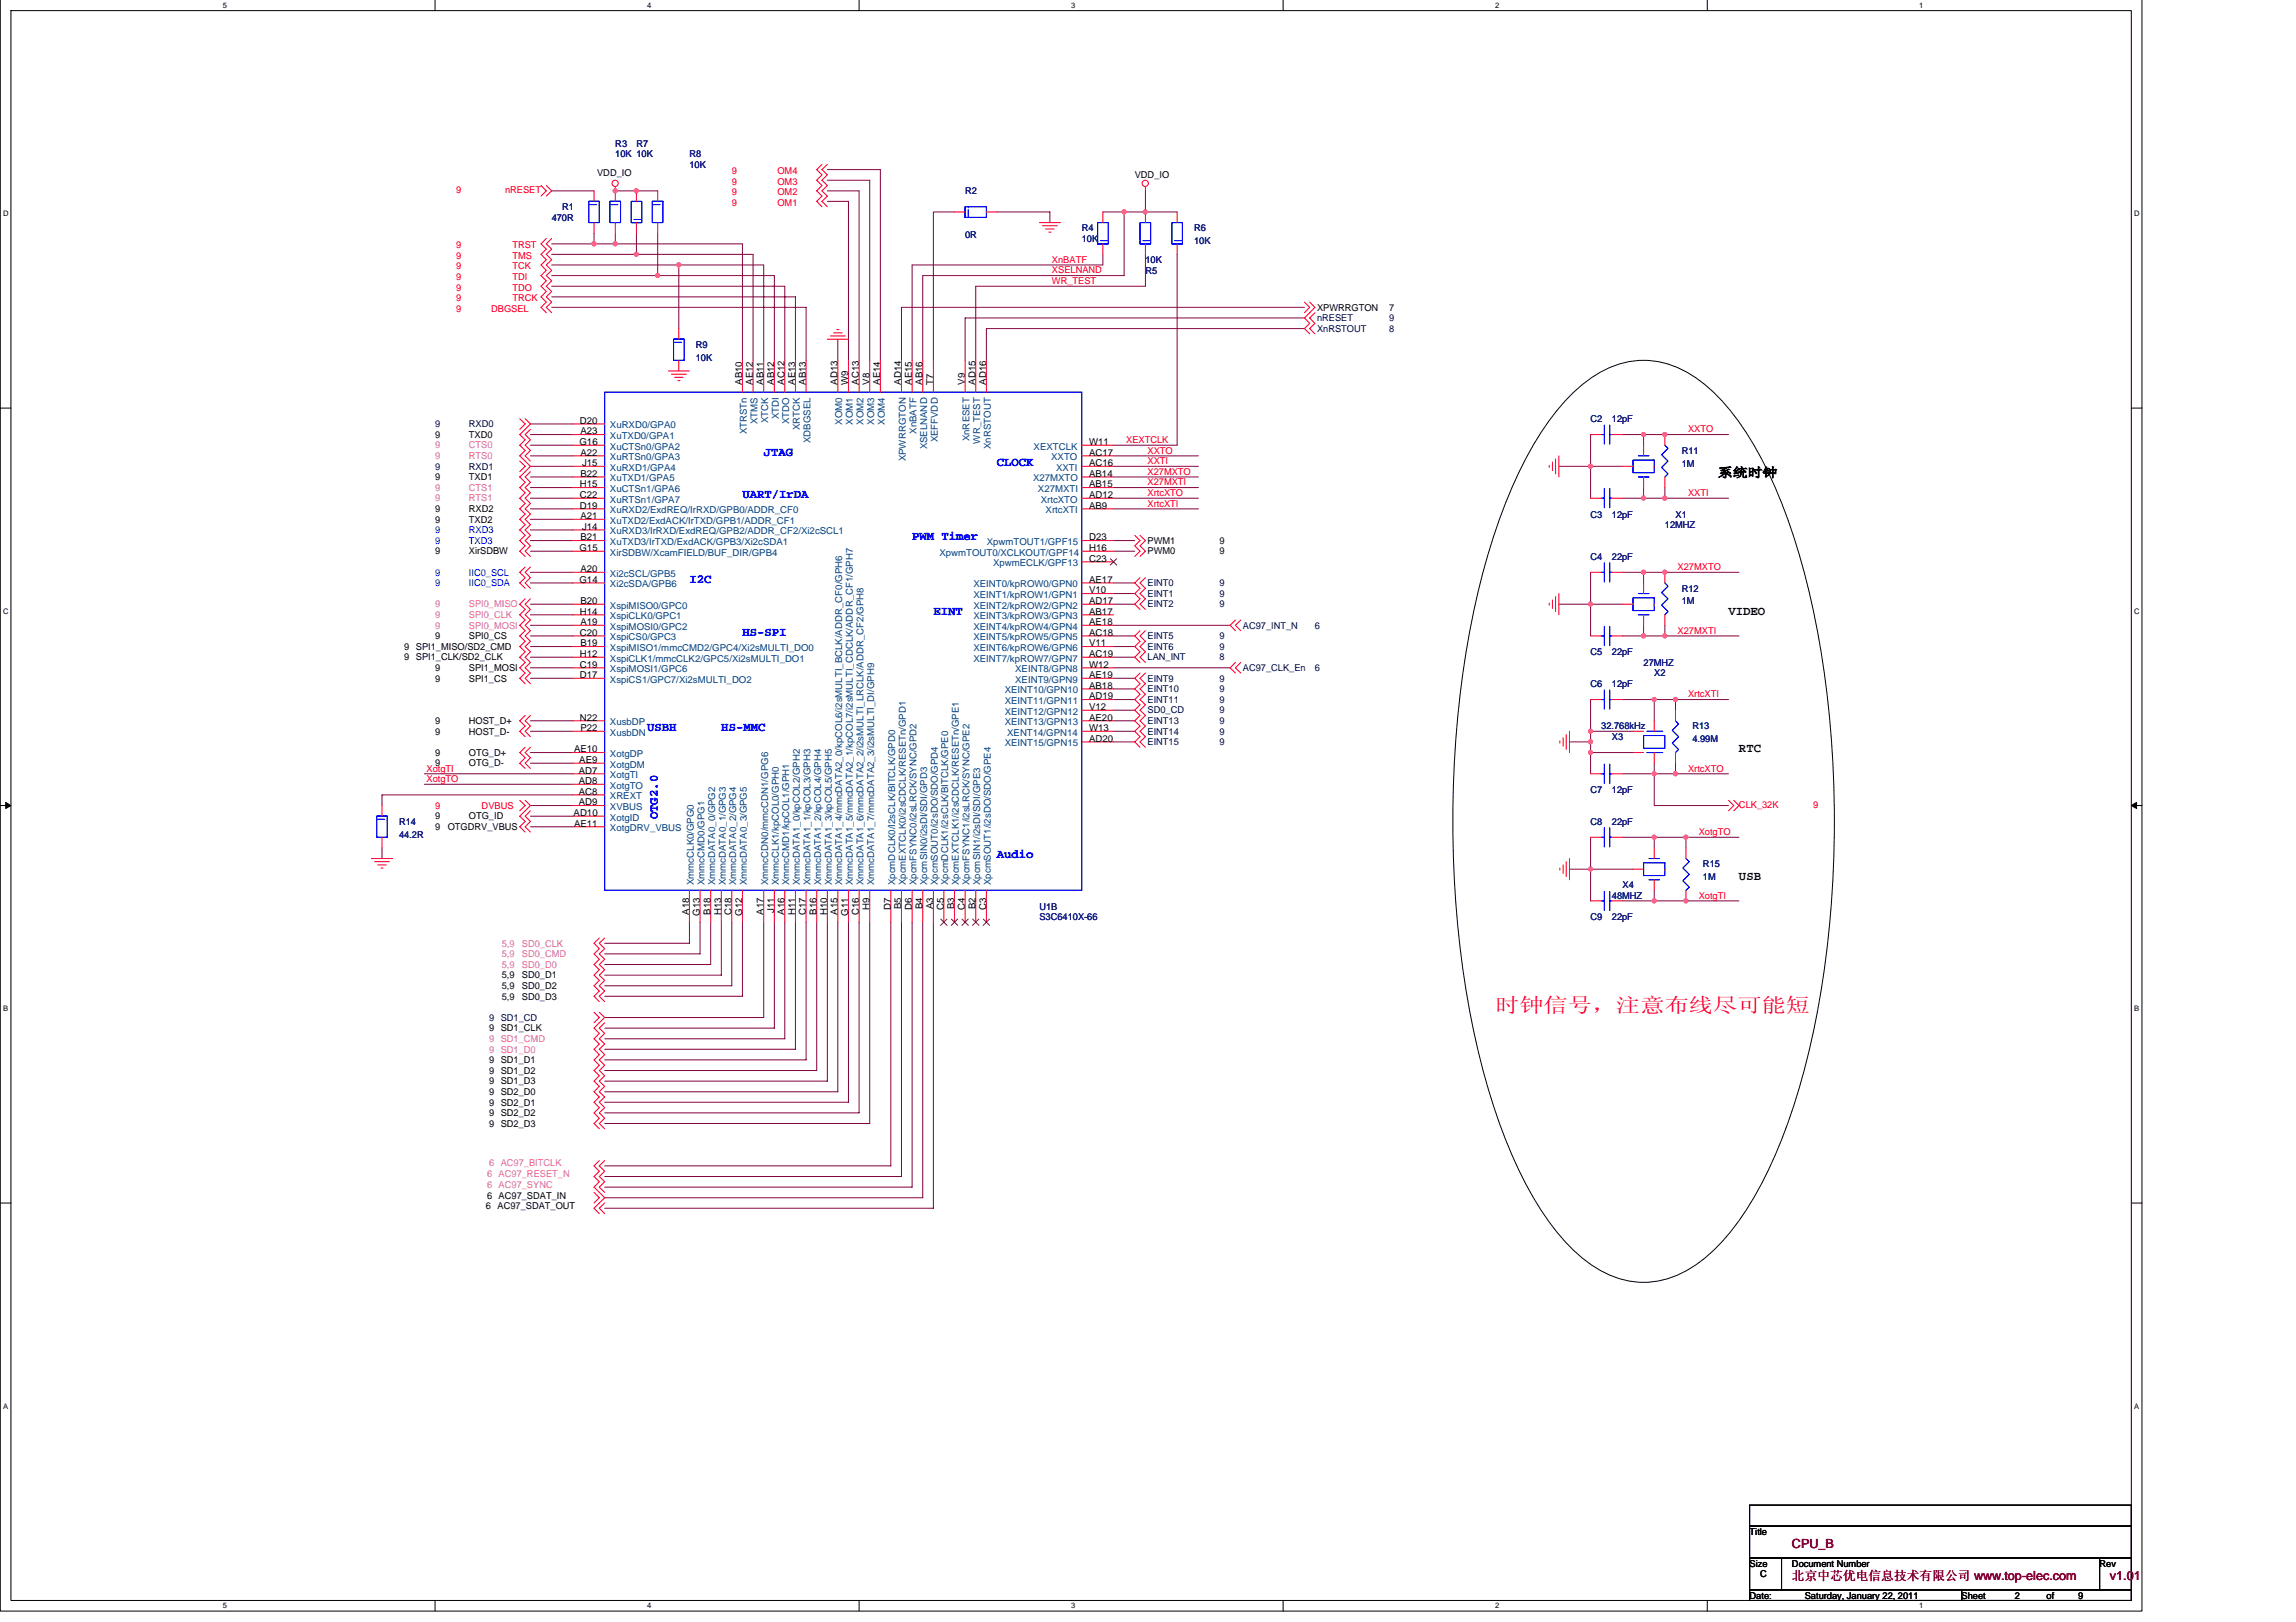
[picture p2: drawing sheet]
<svg xmlns="http://www.w3.org/2000/svg" width="297mm" height="210mm" viewBox="0 0 297 210" stroke-linecap="round" stroke-linejoin="round" font-family="sans-serif">
<defs><g id="words">
<text font-size="2.6" fill="#f00" x="193.4" y="131">时钟信号，注意布线尽可能短</text>
<g font-size="1.6" fill="#00f">
<text x="98.8" y="59">JTAG</text>
<text x="96.1" y="64.5">UART/IrDA</text>
<text x="129" y="60.3">CLOCK</text>
<text x="118" y="69.9">PWM Timer</text>
<text x="89.2" y="75.4">I2C</text>
<text x="96.1" y="82.3">HS-SPI</text>
<text x="120.8" y="79.5">EINT</text>
<text x="83.7" y="94.6">USBH</text>
<text x="93.3" y="94.6">HS-MMC</text>
<text x="85.1" y="106" transform="rotate(-90 85.1 106)">OTG2.0</text>
<text x="129" y="111.1">Audio</text>
</g>
<g font-size="1.6">
<text x="222.2" y="61.7">系统时钟</text>
<text x="223.6" y="79.5">VIDEO</text>
<text x="225" y="97.4">RTC</text>
<text x="225" y="113.8">USB</text>
</g>
<g font-size="1.6" fill="#800000">
<text x="231.8" y="200.4">CPU_B</text>
<text x="231.8" y="204.5">北京中芯优电信息技术有限公司 www.top-elec.com</text>
<text x="273" y="204.5">v1.01</text>
</g>
<g font-size="1.2">
<text x="77.3" y="22.8">VDD_IO</text>
<text x="146.8" y="23.1">VDD_IO</text>
<text x="170.4" y="40.2">XPWRRGTON</text>
<text x="179.7" y="40.2">7</text>
<text x="96" y="49.8" transform="rotate(-90 96 49.8)">AB10</text>
<text x="97.4" y="49.8" transform="rotate(-90 97.4 49.8)">AE12</text>
<text x="98.8" y="49.8" transform="rotate(-90 98.8 49.8)">AB11</text>
<text x="100.2" y="49.8" transform="rotate(-90 100.2 49.8)">AB12</text>
<text x="101.5" y="49.8" transform="rotate(-90 101.5 49.8)">AC12</text>
<text x="102.9" y="49.8" transform="rotate(-90 102.9 49.8)">AE13</text>
<text x="104.3" y="49.8" transform="rotate(-90 104.3 49.8)">AB13</text>
<text x="108.4" y="49.8" transform="rotate(-90 108.4 49.8)">AD13</text>
<text x="109.7" y="49.8" transform="rotate(-90 109.7 49.8)">W9</text>
<text x="111.1" y="49.8" transform="rotate(-90 111.1 49.8)">AC13</text>
<text x="112.5" y="49.8" transform="rotate(-90 112.5 49.8)">V8</text>
<text x="113.9" y="49.8" transform="rotate(-90 113.9 49.8)">AE14</text>
<text x="116.6" y="49.8" transform="rotate(-90 116.6 49.8)">AD14</text>
<text x="118" y="49.8" transform="rotate(-90 118 49.8)">AE15</text>
<text x="119.4" y="49.8" transform="rotate(-90 119.4 49.8)">AB16</text>
<text x="120.7" y="49.8" transform="rotate(-90 120.7 49.8)">T7</text>
<text x="124.8" y="49.8" transform="rotate(-90 124.8 49.8)">V9</text>
<text x="126.2" y="49.8" transform="rotate(-90 126.2 49.8)">AD15</text>
<text x="127.6" y="49.8" transform="rotate(-90 127.6 49.8)">AD16</text>
<text x="56.3" y="56.7">9</text>
<text x="60.7" y="56.7">TXD0</text>
<text x="75" y="57.6">G16</text>
<text x="75" y="54.8">D20</text>
<text x="75.1" y="56.2">A23</text>
<text x="75.1" y="59">A22</text>
<text x="140.9" y="59">AC17</text>
<text x="140.9" y="57.6">W11</text>
<text x="56.3" y="62.2">9</text>
<text x="60.7" y="62.2">TXD1</text>
<text x="75" y="63.1">H15</text>
<text x="75" y="64.5">C22</text>
<text x="75" y="65.8">D19</text>
<text x="75.1" y="61.7">B22</text>
<text x="75.3" y="60.3">J15</text>
<text x="140.9" y="61.7">AB14</text>
<text x="140.9" y="63.1">AB15</text>
<text x="140.9" y="60.3">AC16</text>
<text x="140.9" y="64.5">AD12</text>
<text x="140.9" y="65.8">AB9</text>
<text x="56.3" y="66.3">9</text>
<text x="56.3" y="67.6">9</text>
<text x="56.3" y="71.8">9</text>
<text x="60.7" y="66.3">RXD2</text>
<text x="60.7" y="67.6">TXD2</text>
<text x="60.7" y="71.8">XirSDBW</text>
<text x="75" y="71.3">G15</text>
<text x="75.1" y="67.2">A21</text>
<text x="75.1" y="69.9">B21</text>
<text x="75.3" y="68.6">J14</text>
<text x="140.9" y="69.9">D23</text>
<text x="140.9" y="71.3">H16</text>
<text x="148.5" y="70.4">PWM1</text>
<text x="148.5" y="71.8">PWM0</text>
<text x="157.8" y="70.4">9</text>
<text x="157.8" y="71.8">9</text>
<text x="75" y="75.4">G14</text>
<text x="75.1" y="74">A20</text>
<text x="140.9" y="72.7">C23</text>
<text x="140.9" y="75.4">AE17</text>
<text x="140.9" y="76.8">V10</text>
<text x="56.3" y="82.7">9</text>
<text x="60.7" y="82.7">SPI0_CS</text>
<text x="75" y="79.5">H14</text>
<text x="75" y="82.3">C20</text>
<text x="75.1" y="78.2">B20</text>
<text x="75.1" y="80.9">A19</text>
<text x="75.1" y="83.7">B19</text>
<text x="140.9" y="78.2">AD17</text>
<text x="140.9" y="79.5">AB17</text>
<text x="140.9" y="80.9">AE18</text>
<text x="140.9" y="82.3">AC18</text>
<text x="140.9" y="83.7">V11</text>
<text x="52.3" y="84.1">9 SPI1_MISO/SD2_CMD</text>
<text x="52.3" y="85.5">9 SPI1_CLK/SD2_CLK</text>
<text x="56.3" y="86.8">9</text>
<text x="56.3" y="88.2">9</text>
<text x="60.7" y="86.8">SPI1_MOSI</text>
<text x="60.7" y="88.2">SPI1_CS</text>
<text x="75" y="85">H12</text>
<text x="75" y="86.4">C19</text>
<text x="75" y="87.8">D17</text>
<text x="140.9" y="89.1">AB18</text>
<text x="140.9" y="85">AC19</text>
<text x="140.9" y="86.4">W12</text>
<text x="140.9" y="87.8">AE19</text>
<text x="56.3" y="95.1">9</text>
<text x="56.3" y="93.7">9</text>
<text x="60.7" y="95.1">HOST_D-</text>
<text x="60.7" y="93.7">HOST_D+</text>
<text x="75" y="93.3">N22</text>
<text x="75.1" y="94.6">P22</text>
<text x="140.9" y="90.5">AD19</text>
<text x="140.9" y="91.9">V12</text>
<text x="140.9" y="93.3">AE20</text>
<text x="140.9" y="96">AD20</text>
<text x="140.9" y="94.6">W13</text>
<text x="56.3" y="97.8">9</text>
<text x="56.3" y="99.2">9</text>
<text x="60.7" y="97.8">OTG_D+</text>
<text x="60.7" y="99.2">OTG_D-</text>
<text x="74.3" y="97.4">AE10</text>
<text x="74.9" y="100.1">AD7</text>
<text x="74.9" y="101.5">AD8</text>
<text x="74.9" y="98.7">AE9</text>
<text x="56.3" y="106">9</text>
<text x="56.3" y="107.4">9</text>
<text x="57.9" y="107.4">OTGDRV_VBUS</text>
<text x="60.7" y="106">OTG_ID</text>
<text x="74.2" y="105.6">AD10</text>
<text x="74.3" y="107">AE11</text>
<text x="74.9" y="102.8">AC8</text>
<text x="74.9" y="104.2">AD9</text>
<text x="89.2" y="118.4" transform="rotate(-90 89.2 118.4)">A18</text>
<text x="90.5" y="118.5" transform="rotate(-90 90.5 118.5)">G13</text>
<text x="91.9" y="118.4" transform="rotate(-90 91.9 118.4)">B18</text>
<text x="93.3" y="118.5" transform="rotate(-90 93.3 118.5)">H13</text>
<text x="94.7" y="118.5" transform="rotate(-90 94.7 118.5)">C18</text>
<text x="96" y="118.5" transform="rotate(-90 96 118.5)">G12</text>
<text x="98.8" y="118.4" transform="rotate(-90 98.8 118.4)">A17</text>
<text x="100.2" y="118.2" transform="rotate(-90 100.2 118.2)">J11</text>
<text x="101.5" y="118.4" transform="rotate(-90 101.5 118.4)">A16</text>
<text x="102.9" y="118.5" transform="rotate(-90 102.9 118.5)">H11</text>
<text x="104.3" y="118.5" transform="rotate(-90 104.3 118.5)">C17</text>
<text x="105.6" y="118.4" transform="rotate(-90 105.6 118.4)">B16</text>
<text x="107" y="118.5" transform="rotate(-90 107 118.5)">H10</text>
<text x="108.4" y="118.4" transform="rotate(-90 108.4 118.4)">A15</text>
<text x="109.7" y="118.5" transform="rotate(-90 109.7 118.5)">G11</text>
<text x="111.1" y="118.5" transform="rotate(-90 111.1 118.5)">C16</text>
<text x="112.5" y="117.8" transform="rotate(-90 112.5 117.8)">H9</text>
<text x="115.2" y="117.8" transform="rotate(-90 115.2 117.8)">D7</text>
<text x="116.6" y="117.7" transform="rotate(-90 116.6 117.7)">B5</text>
<text x="118" y="117.8" transform="rotate(-90 118 117.8)">D6</text>
<text x="119.4" y="117.7" transform="rotate(-90 119.4 117.7)">B4</text>
<text x="120.7" y="117.7" transform="rotate(-90 120.7 117.7)">A3</text>
<text x="122.1" y="117.8" transform="rotate(-90 122.1 117.8)">C5</text>
<text x="123.5" y="117.7" transform="rotate(-90 123.5 117.7)">B3</text>
<text x="124.8" y="117.8" transform="rotate(-90 124.8 117.8)">C4</text>
<text x="126.2" y="117.7" transform="rotate(-90 126.2 117.7)">B2</text>
<text x="127.6" y="117.8" transform="rotate(-90 127.6 117.8)">C3</text>
<text x="64.9" y="128">5,9</text>
<text x="64.9" y="126.6">5,9</text>
<text x="64.9" y="129.4">5,9</text>
<text x="67.5" y="128">SD0_D2</text>
<text x="67.5" y="126.6">SD0_D1</text>
<text x="67.5" y="129.4">SD0_D3</text>
<text x="63.3" y="133.5">9 SD1_CLK</text>
<text x="63.3" y="137.6">9 SD1_D1</text>
<text x="63.3" y="140.3">9 SD1_D3</text>
<text x="63.3" y="139">9 SD1_D2</text>
<text x="63.3" y="143.1">9 SD2_D1</text>
<text x="63.3" y="141.7">9 SD2_D0</text>
<text x="63.3" y="144.5">9 SD2_D2</text>
<text x="63.3" y="145.8">9 SD2_D3</text>
<text x="63" y="155.2">6 AC97_SDAT_IN</text>
<text x="62.9" y="156.4">6 AC97_SDAT_OUT</text>
<text x="226.4" y="198.6">Title</text>
<text x="226.4" y="202.8">Size</text>
<text x="231.8" y="202.8">Document Number</text>
<text x="271.6" y="202.8">Rev</text>
<text x="226.4" y="206.9">Date:</text>
<text x="227.7" y="204.1">C</text>
<text x="233.5" y="206.9">Saturday, January 22, 2011</text>
<text x="253.8" y="206.9">Sheet</text>
<text x="260.6" y="206.9">2</text>
<text x="264.8" y="206.9">of</text>
<text x="268.9" y="206.9">9</text>
</g>
<g font-size="1.2" fill="#000080">
<text x="79.6" y="19">R3</text>
<text x="79.6" y="20.3">10K 10K</text>
<text x="82.3" y="19">R7</text>
<text x="89.2" y="20.3">R8</text>
<text x="89.2" y="21.7">10K</text>
<text x="71.4" y="28.6">470R</text>
<text x="72.7" y="27.2">R1</text>
<text x="124.9" y="25.1">R2</text>
<text x="140" y="29.9">R4</text>
<text x="154.5" y="29.9">R6</text>
<text x="124.9" y="30.8">0R</text>
<text x="140" y="31.3">10K</text>
<text x="148.2" y="35.4">R5</text>
<text x="148.2" y="34">10K</text>
<text x="154.5" y="31.6">10K</text>
<text x="90" y="45">R9</text>
<text x="90" y="46.7">10K</text>
<text x="205.8" y="54.6">C2</text>
<text x="208.5" y="54.6">12pF</text>
<text x="217.6" y="58.7">R11</text>
<text x="217.6" y="60.4">1M</text>
<text x="205.8" y="67">C3</text>
<text x="208.5" y="67">12pF</text>
<text x="215.4" y="68.3">12MHZ</text>
<text x="216.8" y="67">X1</text>
<text x="205.8" y="72.5">C4</text>
<text x="208.5" y="72.5">22pF</text>
<text x="217.6" y="76.6">R12</text>
<text x="217.6" y="78.2">1M</text>
<text x="205.8" y="88.9">C6</text>
<text x="205.8" y="84.8">C5</text>
<text x="208.5" y="88.9">12pF</text>
<text x="208.5" y="84.8">22pF</text>
<text x="212.6" y="86.2">27MHZ</text>
<text x="214" y="87.5">X2</text>
<text x="207.2" y="94.4">32.768kHz</text>
<text x="208.5" y="95.8">X3</text>
<text x="218.9" y="94.4">R13</text>
<text x="218.9" y="96">4.99M</text>
<text x="51.6" y="106.7">R14</text>
<text x="205.8" y="106.7">C8</text>
<text x="205.8" y="102.6">C7</text>
<text x="208.5" y="106.7">22pF</text>
<text x="208.5" y="102.6">12pF</text>
<text x="51.6" y="108.4">44.2R</text>
<text x="220.3" y="112.2">R15</text>
<text x="220.3" y="113.9">1M</text>
<text x="134.5" y="117.7">U1B</text>
<text x="134.5" y="119.1">S3C6410X-66</text>
<text x="205.8" y="119.1">C9</text>
<text x="208.5" y="119.1">22pF</text>
<text x="208.5" y="116.3">48MHZ</text>
<text x="209.9" y="115">X4</text>
</g>
<g font-size="1.2" fill="#f00">
<text x="94.7" y="23.9">9</text>
<text x="94.7" y="22.5">9</text>
<text x="100.6" y="23.9">OM3</text>
<text x="100.6" y="22.5">OM4</text>
<text x="59" y="25">9</text>
<text x="65.3" y="25">nRESET</text>
<text x="94.7" y="26.6">9</text>
<text x="94.7" y="25.3">9</text>
<text x="100.6" y="26.6">OM1</text>
<text x="100.6" y="25.3">OM2</text>
<text x="59" y="32.1">9</text>
<text x="59" y="33.5">9</text>
<text x="59" y="34.9">9</text>
<text x="66.3" y="32.1">TRST</text>
<text x="66.3" y="33.5">TMS</text>
<text x="66.3" y="34.9">TCK</text>
<text x="136.1" y="35.4">XSELNAND</text>
<text x="136.1" y="34">XnBATF</text>
<text x="59" y="40.3">9</text>
<text x="59" y="36.2">9</text>
<text x="59" y="37.6">9</text>
<text x="59" y="39">9</text>
<text x="63.5" y="40.3">DBGSEL</text>
<text x="66.3" y="36.2">TDI</text>
<text x="66.3" y="37.6">TDO</text>
<text x="66.3" y="39">TRCK</text>
<text x="136.1" y="36.8">WR_TEST</text>
<text x="145.7" y="57.3">XEXTCLK</text>
<text x="148.5" y="58.7">XXTO</text>
<text x="218.4" y="56">XXTO</text>
<text x="148.5" y="65.6">XrtcXTI</text>
<text x="148.5" y="64.2">XrtcXTO</text>
<text x="148.5" y="62.8">X27MXTI</text>
<text x="148.5" y="61.4">X27MXTO</text>
<text x="148.5" y="60.1">XXTI</text>
<text x="218.4" y="64.2">XXTI</text>
<text x="217" y="73.8">X27MXTO</text>
<text x="217" y="82">X27MXTI</text>
<text x="218.4" y="90.3">XrtcXTI</text>
<text x="55.2" y="99.9">XotgTI</text>
<text x="55.2" y="101.2">XotgTO</text>
<text x="218.4" y="99.9">XrtcXTO</text>
<text x="56.3" y="104.7">9</text>
<text x="62.3" y="104.7">DVBUS</text>
<text x="225" y="104.5">CLK_32K</text>
<text x="234.6" y="104.5">9</text>
<text x="219.8" y="108.1">XotgTO</text>
<text x="219.8" y="116.3">XotgTI</text>
</g>
<g font-size="1.2" fill="#000040">
<text x="170.4" y="41.6">nRESET</text>
<text x="179.7" y="41.6">9</text>
<text x="170.4" y="43">XnRSTOUT</text>
<text x="179.7" y="43">8</text>
<text x="56.3" y="55.3">9</text>
<text x="60.7" y="55.3">RXD0</text>
<text x="56.3" y="60.8">9</text>
<text x="60.7" y="60.8">RXD1</text>
<text x="148.5" y="77.3">EINT1</text>
<text x="148.5" y="75.9">EINT0</text>
<text x="157.8" y="77.3">9</text>
<text x="157.8" y="75.9">9</text>
<text x="148.5" y="82.7">EINT5</text>
<text x="148.5" y="78.6">EINT2</text>
<text x="157.8" y="82.7">9</text>
<text x="157.8" y="78.6">9</text>
<text x="160.8" y="81.4">AC97_INT_N</text>
<text x="170.1" y="81.4">6</text>
<text x="148.5" y="85.5">LAN_INT</text>
<text x="148.5" y="84.1">EINT6</text>
<text x="148.5" y="88.2">EINT9</text>
<text x="148.5" y="89.6">EINT10</text>
<text x="157.8" y="85.5">8</text>
<text x="157.8" y="89.6">9</text>
<text x="157.8" y="84.1">9</text>
<text x="157.8" y="88.2">9</text>
<text x="160.8" y="86.8">AC97_CLK_En</text>
<text x="170.1" y="86.8">6</text>
<text x="148.5" y="93.7">EINT13</text>
<text x="148.5" y="91">EINT11</text>
<text x="148.5" y="92.3">SD0_CD</text>
<text x="148.5" y="95.1">EINT14</text>
<text x="157.8" y="92.3">9</text>
<text x="157.8" y="93.7">9</text>
<text x="157.8" y="91">9</text>
<text x="157.8" y="95.1">9</text>
<text x="148.5" y="96.5">EINT15</text>
<text x="157.8" y="96.5">9</text>
<text x="63.3" y="132.1">9 SD1_CD</text>
</g>
<g font-size="1.2" fill="#f0f">
<text x="56.3" y="59.4">9</text>
<text x="56.3" y="58">9</text>
<text x="60.7" y="59.4">RTS0</text>
<text x="60.7" y="58">CTS0</text>
<text x="56.3" y="63.5">9</text>
<text x="56.3" y="64.9">9</text>
<text x="60.7" y="63.5">CTS1</text>
<text x="60.7" y="64.9">RTS1</text>
<text x="56.3" y="80">9</text>
<text x="56.3" y="78.6">9</text>
<text x="56.3" y="81.4">9</text>
<text x="60.7" y="80">SPI0_CLK</text>
<text x="60.7" y="78.6">SPI0_MISO</text>
<text x="60.7" y="81.4">SPI0_MOSI</text>
<text x="64.9" y="123.9">5,9</text>
<text x="64.9" y="122.5">5,9</text>
<text x="64.9" y="125.3">5,9</text>
<text x="67.5" y="123.9">SD0_CMD</text>
<text x="67.5" y="122.5">SD0_CLK</text>
<text x="67.5" y="125.3">SD0_D0</text>
<text x="63.3" y="136.2">9 SD1_D0</text>
<text x="63.3" y="134.9">9 SD1_CMD</text>
<text x="63" y="152.3">6 AC97_RESET_N</text>
<text x="63" y="153.8">6 AC97_SYNC</text>
<text x="63.3" y="150.9">6 AC97_BITCLK</text>
</g>
<g font-size="1.2" fill="#004080">
<text x="78.9" y="55.4">XuRXD0/GPA0</text>
<text x="78.9" y="56.8">XuTXD0/GPA1</text>
<text x="78.9" y="58.2">XuCTSn0/GPA2</text>
<text x="78.9" y="59.6">XuRTSn0/GPA3</text>
<text x="96.6" y="56.2" transform="rotate(-90 96.6 56.2)">XTRSTn</text>
<text x="98" y="54.9" transform="rotate(-90 98 54.9)">XTMS</text>
<text x="99.4" y="54.8" transform="rotate(-90 99.4 54.8)">XTCK</text>
<text x="100.7" y="54.3" transform="rotate(-90 100.7 54.3)">XTDI</text>
<text x="102.1" y="54.9" transform="rotate(-90 102.1 54.9)">XTDO</text>
<text x="103.5" y="55.7" transform="rotate(-90 103.5 55.7)">XRTCK</text>
<text x="104.9" y="57.3" transform="rotate(-90 104.9 57.3)">XDBGSEL</text>
<text x="109" y="55" transform="rotate(-90 109 55)">XOM0</text>
<text x="110.3" y="55" transform="rotate(-90 110.3 55)">XOM1</text>
<text x="111.7" y="55" transform="rotate(-90 111.7 55)">XOM2</text>
<text x="113.1" y="55" transform="rotate(-90 113.1 55)">XOM3</text>
<text x="114.5" y="55" transform="rotate(-90 114.5 55)">XOM4</text>
<text x="117.2" y="59.7" transform="rotate(-90 117.2 59.7)">XPWRRGTON</text>
<text x="118.6" y="56.1" transform="rotate(-90 118.6 56.1)">XnBATF</text>
<text x="119.9" y="58.2" transform="rotate(-90 119.9 58.2)">XSELNAND</text>
<text x="121.3" y="57.3" transform="rotate(-90 121.3 57.3)">XEFFVDD</text>
<text x="125.4" y="57.1" transform="rotate(-90 125.4 57.1)">XnRESET</text>
<text x="126.8" y="57.4" transform="rotate(-90 126.8 57.4)">WR_TEST</text>
<text x="128.2" y="58.1" transform="rotate(-90 128.2 58.1)">XnRSTOUT</text>
<text x="133.7" y="58.2">XEXTCLK</text>
<text x="136" y="59.6">XXTO</text>
<text x="78.9" y="60.9">XuRXD1/GPA4</text>
<text x="78.9" y="62.3">XuTXD1/GPA5</text>
<text x="78.9" y="63.7">XuCTSn1/GPA6</text>
<text x="78.9" y="65">XuRTSn1/GPA7</text>
<text x="133.6" y="62.3">X27MXTO</text>
<text x="134.3" y="63.7">X27MXTI</text>
<text x="134.6" y="65">XrtcXTO</text>
<text x="136.6" y="60.9">XXTI</text>
<text x="78.9" y="66.4">XuRXD2/ExdREQ/IrRXD/GPB0/ADDR_CF0</text>
<text x="78.9" y="67.8">XuTXD2/ExdACK/IrTXD/GPB1/ADDR_CF1</text>
<text x="78.9" y="69.2">XuRXD3/IrRXD/ExdREQ/GPB2/ADDR_CF2/Xi2cSCL1</text>
<text x="78.9" y="70.5">XuTXD3/IrTXD/ExdACK/GPB3/Xi2cSDA1</text>
<text x="78.9" y="71.9">XirSDBW/XcamFIELD/BUF_DIR/GPB4</text>
<text x="121.5" y="71.9">XpwmTOUT0/XCLKOUT/GPF14</text>
<text x="127.7" y="70.5">XpwmTOUT1/GPF15</text>
<text x="135.3" y="66.4">XrtcXTI</text>
<text x="78.9" y="74.6">Xi2cSCL/GPB5</text>
<text x="78.9" y="76">Xi2cSDA/GPB6</text>
<text x="125.9" y="76">XEINT0/kpROW0/GPN0</text>
<text x="125.9" y="77.4">XEINT1/kpROW1/GPN1</text>
<text x="128.5" y="73.3">XpwmECLK/GPF13</text>
<text x="78.9" y="78.8">XspiMISO0/GPC0</text>
<text x="78.9" y="80.1">XspiCLK0/GPC1</text>
<text x="78.9" y="81.5">XspiMOSI0/GPC2</text>
<text x="78.9" y="82.9">XspiCS0/GPC3</text>
<text x="125.9" y="78.8">XEINT2/kpROW2/GPN2</text>
<text x="125.9" y="80.1">XEINT3/kpROW3/GPN3</text>
<text x="125.9" y="81.5">XEINT4/kpROW4/GPN4</text>
<text x="125.9" y="82.9">XEINT5/kpROW5/GPN5</text>
<text x="78.9" y="84.2">XspiMISO1/mmcCMD2/GPC4/Xi2sMULTI_DO0</text>
<text x="78.9" y="85.6">XspiCLK1/mmcCLK2/GPC5/Xi2sMULTI_DO1</text>
<text x="78.9" y="87">XspiMOSI1/GPC6</text>
<text x="78.9" y="88.3">XspiCS1/GPC7/Xi2sMULTI_DO2</text>
<text x="125.9" y="84.2">XEINT6/kpROW6/GPN6</text>
<text x="125.9" y="85.6">XEINT7/kpROW7/GPN7</text>
<text x="130" y="89.7">XEINT10/GPN10</text>
<text x="131.3" y="87">XEINT8/GPN8</text>
<text x="131.3" y="88.3">XEINT9/GPN9</text>
<text x="78.9" y="93.9">XusbDP</text>
<text x="78.9" y="95.2">XusbDN</text>
<text x="130" y="91.1">XEINT11/GPN11</text>
<text x="130" y="92.5">XEINT12/GPN12</text>
<text x="130" y="93.9">XEINT13/GPN13</text>
<text x="130.3" y="95.2">XENT14/GPN14</text>
<text x="78.9" y="98">XotgDP</text>
<text x="78.9" y="99.3">XotgDM</text>
<text x="78.9" y="100.7">XotgTI</text>
<text x="130" y="96.6">XEINT15/GPN15</text>
<text x="78.9" y="102.1">XotgTO</text>
<text x="78.9" y="103.4">XREXT</text>
<text x="78.9" y="104.8">XVBUS</text>
<text x="78.9" y="106.2">XotgID</text>
<text x="78.9" y="107.6">XotgDRV_VBUS</text>
<text x="89.8" y="114.5" transform="rotate(-90 89.8 114.5)">XmmcCLK0/GPG0</text>
<text x="91.1" y="114.5" transform="rotate(-90 91.1 114.5)">XmmcCMD0/GPG1</text>
<text x="92.5" y="114.5" transform="rotate(-90 92.5 114.5)">XmmcDATA0_0/GPG2</text>
<text x="93.9" y="114.5" transform="rotate(-90 93.9 114.5)">XmmcDATA0_1/GPG3</text>
<text x="95.2" y="114.5" transform="rotate(-90 95.2 114.5)">XmmcDATA0_2/GPG4</text>
<text x="96.6" y="114.5" transform="rotate(-90 96.6 114.5)">XmmcDATA0_3/GPG5</text>
<text x="99.4" y="114.5" transform="rotate(-90 99.4 114.5)">XmmcCDN0/mmcCDN1/GPG6</text>
<text x="100.7" y="114.5" transform="rotate(-90 100.7 114.5)">XmmcCLK1/kpCOL0/GPH0</text>
<text x="102.1" y="114.5" transform="rotate(-90 102.1 114.5)">XmmcCMD1/kpCOL1/GPH1</text>
<text x="103.5" y="114.5" transform="rotate(-90 103.5 114.5)">XmmcDATA1_0/kpCOL2/GPH2</text>
<text x="104.9" y="114.5" transform="rotate(-90 104.9 114.5)">XmmcDATA1_1/kpCOL3/GPH3</text>
<text x="106.2" y="114.5" transform="rotate(-90 106.2 114.5)">XmmcDATA1_2/kpCOL4/GPH4</text>
<text x="107.6" y="114.5" transform="rotate(-90 107.6 114.5)">XmmcDATA1_3/kpCOL5/GPH5</text>
<text x="109" y="114.5" transform="rotate(-90 109 114.5)">XmmcDATA1_4/mmcDATA2_0/kpCOL6/i2sMULTI_BCLK/ADDR_CF0/GPH6</text>
<text x="110.3" y="114.5" transform="rotate(-90 110.3 114.5)">XmmcDATA1_5/mmcDATA2_1/kpCOL7/i2sMULTI_CDCLK/ADDR_CF1/GPH7</text>
<text x="111.7" y="114.5" transform="rotate(-90 111.7 114.5)">XmmcDATA1_6/mmcDATA2_2/i2sMULTI_LRCLK/ADDR_CF2/GPH8</text>
<text x="113.1" y="114.5" transform="rotate(-90 113.1 114.5)">XmmcDATA1_7/mmcDATA2_3/i2sMULTI_DI/GPH9</text>
<text x="115.8" y="114.5" transform="rotate(-90 115.8 114.5)">XpcmDCLK0/I2sCLK/BITCLK/GPD0</text>
<text x="117.2" y="114.5" transform="rotate(-90 117.2 114.5)">XpcmEXTCLK0/i2sCDCLK/RESETn/GPD1</text>
<text x="118.6" y="114.5" transform="rotate(-90 118.6 114.5)">XpcmFSYNC0/i2sLRCK/SYNC/GPD2</text>
<text x="119.9" y="114.5" transform="rotate(-90 119.9 114.5)">XpcmSIN0/i2sDI/SDI/GPD3</text>
<text x="121.3" y="114.5" transform="rotate(-90 121.3 114.5)">XpcmSOUT0/i2sDO/SDO/GPD4</text>
<text x="122.7" y="114.5" transform="rotate(-90 122.7 114.5)">XpcmDCLK1/i2sCLK/BITCLK/GPE0</text>
<text x="124.1" y="114.5" transform="rotate(-90 124.1 114.5)">XpcmEXTCLK1/i2sCDCLK/RESETn/GPE1</text>
<text x="125.4" y="114.5" transform="rotate(-90 125.4 114.5)">XpcmFSYNC1/i2sLRCK/SYNC/GPE2</text>
<text x="126.8" y="114.5" transform="rotate(-90 126.8 114.5)">XpcmSIN1/i2sDI/SDI/GPE3</text>
<text x="128.2" y="114.5" transform="rotate(-90 128.2 114.5)">XpcmSOUT1/i2sDO/SDO/GPE4</text>
</g>
<g font-size="1.2" fill="#00f">
<text x="56.3" y="70.4">9</text>
<text x="56.3" y="69">9</text>
<text x="60.7" y="70.4">TXD3</text>
<text x="60.7" y="69">RXD3</text>
<text x="56.3" y="74.5">9</text>
<text x="56.3" y="75.9">9</text>
<text x="60.7" y="74.5">IIC0_SCL</text>
<text x="60.7" y="75.9">IIC0_SDA</text>
</g>
<g font-size="1">
<text x="28.8" y="1">5</text>
<text x="83.7" y="1">4</text>
<text x="138.6" y="1">3</text>
<text x="193.4" y="1">2</text>
<text x="248.3" y="1">1</text>
<text x=".4" y="28">D</text>
<text x="276.1" y="28">D</text>
<text x=".4" y="79.4">C</text>
<text x="276.1" y="79.4">C</text>
<text x=".4" y="130.9">B</text>
<text x="276.1" y="130.9">B</text>
<text x=".4" y="182.3">A</text>
<text x="276.1" y="182.3">A</text>
<text x="28.8" y="208.2">5</text>
<text x="83.7" y="208.2">4</text>
<text x="138.6" y="208.2">3</text>
<text x="193.4" y="208.2">2</text>
<text x="248.3" y="208.2">1</text>
</g>
</g></defs>
<path d="M0 0v208.5h277.1v-208.5M1.4 1.4h274.3v205.7h-274.3z" fill="none" stroke="#000" stroke-width=".13"/>
<g fill="#fff">
<path d="M28.8 .1h.6v1.1h-.6z"/>
<path d="M28.8 207.3h.6v1.1h-.6z"/>
</g>
<path d="M56.3 0v1.4M56.3 207.1v1.4" fill="none" stroke="#000" stroke-width=".13"/>
<g fill="#fff">
<path d="M83.7 .1h.6v1.1h-.6z"/>
<path d="M83.7 207.3h.6v1.1h-.6z"/>
</g>
<path d="M111.1 0v1.4M111.1 207.1v1.4" fill="none" stroke="#000" stroke-width=".13"/>
<g fill="#fff">
<path d="M138.6 .1h.5v1.1h-.5z"/>
<path d="M138.6 207.3h.5v1.1h-.5z"/>
</g>
<path d="M166 0v1.4M166 207.1v1.4" fill="none" stroke="#000" stroke-width=".13"/>
<g fill="#fff">
<path d="M193.4 .1h.6v1.1h-.6z"/>
<path d="M193.4 207.3h.6v1.1h-.6z"/>
</g>
<path d="M220.9 0v1.4M220.9 207.1v1.4" fill="none" stroke="#000" stroke-width=".13"/>
<g fill="#fff">
<path d="M248.3 .1h.6v1.1h-.6z"/>
<path d="M248.3 207.3h.6v1.1h-.6z"/>
<path d="M.4 27.1h.7v1.1h-.7z"/>
<path d="M276.1 27.1h.7v1.1h-.7z"/>
<path d="M.4 78.5h.7v1.1h-.7z"/>
<path d="M276.1 78.5h.7v1.1h-.7z"/>
</g>
<path d="M0 52.8h1.4M275.7 52.8h1.4" fill="none" stroke="#000" stroke-width=".13"/>
<g fill="#fff">
<path d="M.4 130h.7v1.1h-.7z"/>
<path d="M276.1 130h.7v1.1h-.7z"/>
</g>
<path d="M0 104.2h1.4M275.7 104.2h1.4" fill="none" stroke="#000" stroke-width=".13"/>
<path d="M.7 103.8l.7 .4-.7 .4zM275.7 104.2l.7-.4v.8z" fill="#000" stroke="#000" stroke-width=".13"/>
<g fill="#fff">
<path d="M.4 181.4h.7v1.1h-.7z"/>
<path d="M276.1 181.4h.7v1.1h-.7z"/>
</g>
<path d="M203 51.3a15 15 0 0 1 7.9-4.5 12 12 0 0 1 9.8 3.1 33.8 33.8 0 0 1 8.2 11.6 90.6 90.6 0 0 1 7.1 25.2 137.7 137.7 0 0 1-2.1 49.7 70 70 0 0 1-7.5 19.4 26.3 26.3 0 0 1-7.2 8 11.2 11.2 0 0 1-13.1 0 28 28 0 0 1-8.5-10.3 81.7 81.7 0 0 1-7.7-24 137.4 137.4 0 0 1 1.4-53.3 70 70 0 0 1 7.5-19.4l1.4-2 1.4-1.9zM0 155.7h1.4M275.7 155.7h1.4M226.4 194.8h49.3v2.7h-49.3zM226.4 197.5h49.3v4.1h-49.3zM226.4 201.6h4.1v4.1h-4.1zM226.4 205.7h27.4v1.4h-27.4zM230.5 201.6h41.1v4.1h-41.1zM253.8 205.7h21.9v1.4h-21.9zM271.6 201.6h4.1v4.1h-4.1z" fill="none" stroke="#000" stroke-width=".13"/>
<g fill="none" stroke="#800040" stroke-width=".13">
<path d="M71.4 37h30.1v9.6M71.4 24.7h5.5M71.4 34.3h16.4M71.4 39.8h32.9v6.8M71.4 38.4h31.5v8.2M71.4 31.6h5.5M71.4 32.9h10.9M76.9 30.2v1.4h2.7M79.6 24.7h5.5M79.6 31.6h16.5v15M79.6 30.2v1.4M82.3 30.2v2.7h15.1v13.7"/>
<path d="M85.1 30.2v5.5h-13.7M85.1 35.7h15.1v10.9M107 26.1h2.8v20.5M107 24.7h4.1v21.9M107 23.3h5.5v23.3M107 21.9h6.9v24.7M123.5 27.4h-2.7v19.2M129 27.4h6.8v1.4M142.7 32.9v1.4h-24.7v12.3M142.7 27.4h9.6M145.4 27.4v8.3h-26v10.9M148.2 32.9v4.1h-22v9.6"/>
<path d="M148.2 24.7v2.7M152.3 32.9v24.7h-8.2M168.8 39.8h-52.2v6.8M68.6 54.9h5.5M68.6 56.2h5.5M68.6 57.6h5.5M68.6 59h5.5M87.8 42.5v-8.2h11v12.3M108.4 43.9v2.7M144.1 59h10.9M168.8 42.5h-41.2v4.1M168.8 41.1h-43.9v5.5"/>
<path d="M205.8 56.2v8.3M209.9 56.2h13.7M212.6 56.2v1.4M68.6 65.8h5.5M68.6 64.5h5.5M68.6 61.7h5.5M68.6 63.1h5.5M68.6 74.1h5.5M68.6 75.4h5.5M68.6 78.2h5.5M68.6 79.6h5.5M68.6 70h5.5"/>
<path d="M68.6 71.3h5.5M68.6 67.2h5.5M68.6 68.6h5.5M68.6 60.3h5.5M144.1 65.8h10.9M144.1 64.5h10.9M144.1 76.8h2.7M144.1 61.7h10.9M144.1 63.1h10.9M144.1 75.4h2.7M144.1 78.2h2.7M144.1 70h2.7"/>
<path d="M144.1 71.3h2.7M144.1 60.3h10.9M201.7 78.2h8.2M201.7 60.3h8.2M205.8 74.1v8.2M209.9 64.5h13.7M209.9 74.1h15.1M212.6 63.1v1.4M212.6 74.1v1.3M215.4 63.1v1.4M68.6 93.3h5.5M68.6 80.9h5.5"/>
<path d="M68.6 82.3h5.5M68.6 83.7h5.5M68.6 85h5.5M68.6 86.4h5.5M68.6 87.8h5.5M68.6 94.6h5.5M68.6 97.4h5.5M68.6 98.8h5.5M144.1 93.3h2.7M144.1 96h2.7M144.1 80.9h15M144.1 82.3h2.7"/>
<path d="M144.1 83.7h2.7M144.1 85h2.7M144.1 86.4h15M144.1 87.8h2.7M144.1 94.6h2.7M144.1 91.9h2.7M144.1 89.2h2.7M144.1 90.5h2.7M203 96h2.8M205.8 90.5v4.1h5.5M205.8 97.4h5.5M205.8 94.6v5.5"/>
<path d="M209.9 82.3h15.1M209.9 90.5h13.7M212.6 80.9v1.4M214 98.8v5.4h9.6M214 90.5v2.8M215.4 80.9v1.4M216.8 90.5v1.4M216.8 98.8v1.3M49.4 109.7v1.4M54.9 100.1h19.2M54.9 101.5h19.2M68.6 104.2h5.5"/>
<path d="M68.6 105.6h5.5M68.6 107h5.5M74.1 102.9h-24.7v1.3M89.2 119.3v2.8h-11M90.6 119.3v4.1h-12.4M91.9 119.3v5.5h-13.7M93.3 119.3v6.9h-15.1M94.7 119.3v8.3h-16.5M96.1 119.3v9.6h-17.9M98.8 119.3v12.4h-20.6M100.2 119.3v13.8h-22M101.5 119.3v15.1h-23.3"/>
<path d="M102.9 119.3v16.5h-24.7M104.3 119.3v17.9h-26.1M105.7 119.3v19.2h-27.5M107 119.3v20.6h-28.8M108.4 119.3v22h-30.2M109.8 119.3v23.3h-31.6M111.1 119.3v24.7h-32.9M112.5 119.3v26.1h-34.3M115.2 119.3v31.6h-37M116.6 119.3v33h-38.4M118 119.3v34.3h-39.8M119.4 119.3v35.7h-41.2"/>
<path d="M120.8 119.3v37.1h-42.6M203 112.5h8.3M205.8 108.4v8.2M209.9 100.1h13.7M209.9 108.4h15.1M209.9 116.6h15.1M214 108.4v1.3M214 115.2v1.4M218.1 108.4v1.3"/>
</g>
<g fill="#f0f" stroke="#f0f" stroke-width=".13">
<circle cx="145.4" cy="27.4" r=".27"/>
<circle cx="148.2" cy="27.4" r=".27"/>
<circle cx="205.8" cy="94.6" r=".27"/>
<circle cx="205.8" cy="97.4" r=".27"/>
<circle cx="205.8" cy="96" r=".27"/>
<circle cx="216.8" cy="100.1" r=".27"/>
<circle cx="214" cy="100.1" r=".27"/>
<circle cx="216.8" cy="90.5" r=".27"/>
<circle cx="214" cy="90.5" r=".27"/>
<circle cx="205.8" cy="112.5" r=".27"/>
<circle cx="218.1" cy="108.3" r=".27"/>
<circle cx="218.1" cy="116.6" r=".27"/>
<circle cx="214" cy="116.6" r=".27"/>
<circle cx="215.4" cy="74" r=".27"/>
<circle cx="212.6" cy="74" r=".27"/>
<circle cx="215.4" cy="82.3" r=".27"/>
<circle cx="212.6" cy="82.3" r=".27"/>
<circle cx="205.8" cy="78.2" r=".27"/>
<circle cx="215.4" cy="56.2" r=".27"/>
<circle cx="212.6" cy="56.2" r=".27"/>
<circle cx="212.6" cy="64.5" r=".27"/>
<circle cx="215.4" cy="64.5" r=".27"/>
<circle cx="205.8" cy="60.3" r=".27"/>
<circle cx="214" cy="108.3" r=".27"/>
<circle cx="79.6" cy="31.5" r=".27"/>
<circle cx="76.8" cy="31.5" r=".27"/>
<circle cx="82.3" cy="32.9" r=".27"/>
<circle cx="82.3" cy="24.7" r=".27"/>
<circle cx="79.6" cy="24.7" r=".27"/>
<circle cx="87.8" cy="34.3" r=".27"/>
<circle cx="85.1" cy="35.7" r=".27"/>
</g>
<g fill="none" stroke="#f00" stroke-width=".13">
<path d="M70 24l.7 .7-.7 .7M70.7 24l.7 .7-.7 .7M70.7 30.9l-.7 .7 .7 .6-.7 .7 .7 .7-.7 .7 .7 .7-.7 .7 .7 .6-.7 .7 .7 .7-.7 .7 .7 .7-.7 .7 .7 .7M71.4 30.9l-.7 .7 .7 .6-.7 .7 .7 .7-.7 .7 .7 .7-.7 .7 .7 .6-.7 .7 .7 .7-.7 .7 .7 .7-.7 .7 .7 .7M76.9 24.7v1.4M76.9 28.8v1.4M79.6 24.2v1.9M79.6 28.8v1.4M82.3 24.7v1.4M82.3 28.8v1.4M85.1 24.7v1.4M85.1 28.8v1.4"/>
<path d="M106.3 21.3l-.6 .6 .6 .7-.6 .7 .6 .7-.6 .7 .6 .7-.6 .7 .6 .7M107 21.3l-.7 .6 .7 .7-.7 .7 .7 .7-.7 .7 .7 .7-.7 .7 .7 .7M123.5 27.4h1.4M127.6 27.4h1.4M134.5 28.8h2.7M134.9 29.2h1.9M135.3 29.6h1.1M135.7 30h.3M142.7 27.4v1.4M142.7 31.6v1.3M148.2 24.2v.5M148.2 27.4v1.4"/>
<path d="M148.2 31.6v1.3M152.3 27.4v1.4M152.3 31.6v1.3M168.8 39.1l.6 .7-.6 .7M169.4 39.1l.7 .7-1.3 1.3 .6 .7-.6 .7 .6 .7M67.2 54.2l.7 .7-.7 .7M67.2 59.7l.7 .6-.7 .7M67.9 54.2l.7 .7-1.4 1.3 .7 .7-.7 .7 .7 .7-.7 .7 1.4 1.3-1.4 1.4 .7 .7-.7 .7 .7 .7-.7 .7 .7 .7-.7 .6 .7 .7-.7 .7 .7 .7-.7 .7 .7 .7-.7 .7 .7 .6-.7 .7 .7 .7M68.6 55.6l-.7 .6 .7 .7-.7 .7 .7 .7-.7 .7 .7 .7M74.1 56.2h4.1M74.1 54.9h4.1M74.1 57.6h4.1"/>
<path d="M74.1 59h4.1M86.5 48h2.7M86.9 48.4h1.9M87.3 48.8h1.1M87.7 49.3h.3M87.8 42.5v1.4M87.8 46.6v1.4M96.1 46.6v4.2M97.4 46.6v4.2M98.8 46.6v4.2M100.2 46.6v4.2M101.5 46.6v4.2"/>
<path d="M102.9 46.6v4.2M104.3 46.6v4.2M107 43.9h2.8M107.4 43.5h2M107.8 43.1h1.1M108.3 42.7h.2M108.4 46.6v4.2M109.8 46.6v4.2M111.1 46.6v4.2M112.5 46.6v4.2M113.9 46.6v4.2M116.6 46.6v4.2"/>
<path d="M118 46.6v4.2M119.4 46.6v4.2M120.8 46.6v4.2M124.9 46.6v4.2M126.2 46.6v4.2M127.6 46.6v4.2M140 57.6h4.1M140 59h4.1M170.1 40.5l-.7 .6 .7 .7-.7 .7 .7 .7M200.8 59.8v1.1M201.2 59.4v1.9M201.7 59v2.7"/>
<path d="M205.8 56.2h1.4M208.5 56.2h1.4M212.6 57.6v1.4M215.4 56.2v1.4M67.9 73.4l-.7 .7 .7 .7-.7 .6 .7 .7M67.9 77.5l-.7 .7 .7 .7-.7 .7 .7 .6-.7 .7 .7 .7-.7 .7 .7 .7-.7 .7 .7 .6-.7 .7 .7 .7-.7 .7 .7 .7-.7 .7 .7 .7M68.6 61l-.7 .7 .7 .7-.7 .7 .7 .7-.7 .7 .7 .7-.7 .6 .7 .7-.7 .7 .7 .7-.7 .7 .7 .7-.7 .7 .7 .6-.7 .7 .7 .7M68.6 73.4l-.7 .7 .7 .7-.7 .6 .7 .7M68.6 77.5l-.7 .7 .7 .7-.7 .7 .7 .6-.7 .7 .7 .7-.7 .7 .7 .7-.7 .7 .7 .6-.7 .7 .7 .7-.7 .7 .7 .7-.7 .7 .7 .7M74.1 78.2h4.1M74.1 60.3h4.1M74.1 74.1h4.1"/>
<path d="M74.1 64.5h4.1M74.1 61.7h4.1M74.1 63.1h4.1M74.1 65.8h4.1M74.1 67.2h4.1M74.1 68.6h4.1M74.1 70h4.1M74.1 71.3h4.1M74.1 75.4h4.1M74.1 79.6h4.1M140 78.2h4.1M140 60.3h4.1"/>
<path d="M140 64.5h4.1M140 61.7h4.1M140 63.1h4.1M140 65.8h4.1M140 70h4.1M140 71.3h4.1M140 75.4h4.1M140 79.6h4.1M140 76.8h4.1M140 72.7h4.1M146.8 69.3l.7 .7-.7 .6 .7 .7-.7 .7M147.5 74.8l-.7 .6 .7 .7-.7 .7 .7 .7-.7 .7 .7 .7"/>
<path d="M147.5 69.3l.7 .7-.7 .6 .7 .7-.7 .7M148.2 74.8l-.7 .6 .7 .7-.7 .7 .7 .7-.7 .7 .7 .7M200.4 60.2v.3M200.4 78v.3M200.8 77.6v1.1M201.2 77.2v1.9M201.7 76.8v2.8M205.8 74.1h1.4M205.8 64.5h1.4M208.5 74.1h1.4M208.5 64.5h1.4M209.9 78.2h1.4"/>
<path d="M209.9 60.3h1.4M212.6 61.7v1.4M212.6 75.4v1.4M212.6 79.6v1.3M214 78.2h.1M214 60.3h.1M215.4 61.7v1.4M215.4 74.1v1.3M215.4 79.6v1.3M67.9 92.6l-.7 .7 .7 .7-.7 .6 .7 .7M67.9 96.7l-.7 .7 .7 .7-.7 .7 .7 .6M68.6 92.6l-.7 .7 .7 .7-.7 .6 .7 .7"/>
<path d="M68.6 96.7l-.7 .7 .7 .7-.7 .7 .7 .6M74.1 94.6h4.1M74.1 97.4h4.1M74.1 80.9h4.1M74.1 82.3h4.1M74.1 83.7h4.1M74.1 85h4.1M74.1 86.4h4.1M74.1 87.8h4.1M74.1 93.3h4.1M74.1 98.8h4.1M140 94.6h4.1"/>
<path d="M140 90.5h4.1M140 80.9h4.1M140 82.3h4.1M140 83.7h4.1M140 85h4.1M140 86.4h4.1M140 87.8h4.1M140 93.3h4.1M140 89.2h4.1M140 91.9h4.1M140 96h4.1M147.5 81.6l-.7 .7 .7 .7-.7 .7 .7 .6-.7 .7 .7 .7"/>
<path d="M147.5 87.1l-.7 .7 .7 .7-.7 .7 .7 .7-.7 .6 .7 .7-.7 .7 .7 .7-.7 .7 .7 .7-.7 .6 .7 .7-.7 .7 .7 .7M148.2 87.1l-.7 .7 .7 .7-.7 .7 .7 .7-.7 .6 .7 .7-.7 .7 .7 .7-.7 .7 .7 .7-.7 .6 .7 .7-.7 .7 .7 .7M148.2 81.6l-.7 .7 .7 .7-.7 .7 .7 .6-.7 .7 .7 .7M159.8 80.2l-.7 .7 .7 .7M159.8 85.7l-.7 .7 .7 .7M160.5 80.2l-.7 .7 .7 .7M160.5 85.7l-.7 .7 .7 .7M201.8 95.9v.3M202.2 95.5v1.1M202.6 95.1v1.9M203 94.6v2.8M205.8 90.5h1.4"/>
<path d="M205.8 82.3h1.4M208.5 90.5h1.4M208.5 82.3h1.4M211.3 94.6h1.3M211.3 97.4h1.3M214 93.3v1.3M214 97.4v1.4M216.8 91.9v1.4M216.8 97.4v1.4M48 111.1h2.8M48.5 111.5h1.9M48.9 111.9h1.1"/>
<path d="M49.3 112.3h.2M49.4 104.2v1.4M49.4 108.4v1.3M67.2 103.6l.7 .6-.7 .7M67.9 103.6l.7 .6-1.4 1.4 .7 .7-.7 .7 .7 .7M68.6 104.9l-.7 .7 .7 .7-.7 .7 .7 .7M74.1 100.1h4.1M74.1 101.5h4.1M74.1 102.9h4.1M74.1 104.2h4.1M74.1 105.6h4.1M74.1 107h4.1"/>
<path d="M89.2 115.2v4.1M90.6 115.2v4.1M91.9 115.2v4.1M93.3 115.2v4.1M94.7 115.2v4.1M96.1 115.2v4.1M98.8 115.2v4.1M100.2 115.2v4.1M101.5 115.2v4.1M102.9 115.2v4.1M104.3 115.2v4.1M105.7 115.2v4.1"/>
<path d="M107 115.2v4.1M108.4 115.2v4.1M109.8 115.2v4.1M111.1 115.2v4.1M112.5 115.2v4.1M115.2 115.2v4.1M116.6 115.2v4.1M118 115.2v4.1M119.4 115.2v4.1M120.8 115.2v4.1M122.1 115.2v4.1M123.5 115.2v4.1"/>
<path d="M124.9 115.2v4.1M126.2 115.2v4.1M127.6 115.2v4.1M201.8 112.3v.3M202.2 111.9v1.1M202.6 111.5v1.9M203 111.1v2.8M205.8 108.4h1.4M205.8 100.1h1.4M205.8 116.6h1.4M208.5 108.4h1.4M208.5 100.1h1.4"/>
<path d="M208.5 116.6h1.4M211.3 112.5h1.3M214 109.7v1.4M214 113.9v1.3M215.4 112.5h.1M218.1 109.7v1.4M218.1 115.2v1.4M223.6 103.6l.7 .6-.7 .7M224.3 103.6l.7 .6-.7 .7M76.9 131l.6 .7-.6 .7M77.5 121.4l-.6 .7 .6 .7-.6 .6 .6 .7-.6 .7 .6 .7-.6 .7 .6 .7-.6 .7 .6 .6-.6 .7 .6 .7M77.5 131l.7 .7-1.3 1.4 .6 .6-.6 .7 .6 .7-.6 .7 .6 .7-.6 .7 .6 .7-.6 .6 .6 .7-.6 .7 .6 .7-.6 .7 .6 .7-.6 .6 .6 .7-.6 .7 .6 .7-.6 .7 .6 .7"/>
<path d="M78.2 121.4l-.7 .7 .7 .7-.7 .6 .7 .7-.7 .7 .7 .7-.7 .7 .7 .7-.7 .7 .7 .6-.7 .7 .7 .7M78.2 132.4l-.7 .7 .7 .6-.7 .7 .7 .7-.7 .7 .7 .7-.7 .7 .7 .7-.7 .6 .7 .7-.7 .7 .7 .7-.7 .7 .7 .7-.7 .6 .7 .7-.7 .7 .7 .7-.7 .7 .7 .7M76.9 154.3l.6 .7-.6 .7M77.5 150.2l-.6 .7 .6 .7-.6 .7 .6 .6-.6 .7 1.3 1.4-1.3 1.4 .6 .7M78.2 155.7l-.7 .7 .7 .7M78.2 150.2l-.7 .7 .7 .7-.7 .7 .7 .6-.7 .7 .7 .7"/>
<circle cx="79.6" cy="23.7" r=".4"/>
<circle cx="148.2" cy="23.7" r=".4"/>
</g>
<g fill="none" stroke="#00f" stroke-width=".13">
<path d="M76.2 26.1h1.3v2.7h-1.3zM76.2 26.1h1.3M78.9 26.1h1.4v2.7h-1.4zM78.9 26.1h1.4M81.7 28.8h1.3M81.7 26.1h1.3v2.7h-1.3zM84.4 26.1h1.4v2.7h-1.4zM84.4 26.1h1.4M124.9 26.8h2.7v1.3h-2.7zM124.9 26.8v1.3M142 28.8h1.4v2.8h-1.4zM142 31.6h1.4"/>
<path d="M147.5 28.8h1.4v2.8h-1.4zM147.5 31.6h1.4M151.6 28.8h1.4v2.8h-1.4zM151.6 31.6h1.4M78.2 50.8h61.8v64.4h-61.8zM87.1 43.9h1.4v2.7h-1.4zM87.1 43.9h1.4M207.2 56.2h.4M207.6 55v2.5M208.3 55v2.5M208.3 56.2h.2M211.3 59.5h2.7v1.7h-2.7z"/>
<path d="M212 59h1.3M215.4 57.6l.4 .4-.8 .8 .8 .9-.8 .8 .8 .8-.4 .4M207.2 74.1h.4M207.2 64.5h.4M207.6 63.2v2.5M207.6 72.8v2.5M208.3 63.2v2.5M208.3 72.8v2.5M208.3 74.1h.2M208.3 64.5h.2M211.3 77.4h2.7v1.6h-2.7zM212 76.8h1.3"/>
<path d="M212 79.6h1.3M212 61.7h1.3M215.4 75.4l.4 .5-.8 .8 .8 .8-.8 .8 .8 .8-.4 .5M207.2 90.5h.4M207.2 82.3h.4M207.6 81.1v2.4M207.6 89.3v2.5M207.6 98.9v2.5M208.3 81.1v2.4M208.3 89.3v2.5M208.3 98.9v2.5M208.3 90.5h.2"/>
<path d="M208.3 82.3h.2M212.6 95.2h2.8v1.6h-2.8zM213.1 94.6h2M213.1 97.4h2M216.8 93.3l.4 .4-.9 .8 .9 .8-.9 .9 .9 .8-.4 .4M48.7 105.6h1.4v2.8h-1.4zM48.7 105.6h1.4M207.2 108.4h.4M207.2 100.1h.4M207.2 116.6h.4M207.6 107.1v2.5M207.6 115.4v2.4"/>
<path d="M208.3 108.4h.2M208.3 107.1v2.5M208.3 115.4v2.4M208.3 100.1h.2M208.3 116.6h.2M212.6 111.7h2.8v1.6h-2.8zM213.3 111.1h1.4M213.3 113.9h1.4M218.1 111.1l.4 .4-.8 .8 .8 .9-.8 .8 .8 .8-.4 .4"/>
</g>
<g fill="none" stroke="#fff" stroke-width=".13" stroke-dasharray="1 1 1 1 1 1 1 1">
<path d="M76.2 26.5h1.3M77.5 26.5h.1M78.9 26.5h1.4M80.3 26.5h.1M81.7 28.4h.1M83 28.4h-1.3M84.4 26.5h1.4M85.8 26.5h.1M125.3 28.1v-1.3M125.3 26.8h.1M142 31.1h.1M143.4 31.1h-1.4"/>
<path d="M147.5 31.1h.1M148.9 31.1h-1.4M151.6 31.1h.1M153 31.1h-1.4M87.1 44.3h1.4M88.5 44.3h.1M48.7 106h1.4M50.1 106h.1"/>
</g>
<g fill="none" stroke="#00f" stroke-width=".13" stroke-dasharray="1 1 1 1 1 1 1 1">
<path d="M76.2 26.5h1.3M77.5 26.5h.1M78.9 26.5h1.4M80.3 26.5h.1M81.7 28.4h.1M83 28.4h-1.3M84.4 26.5h1.4M85.8 26.5h.1M125.3 28.1v-1.3M125.3 26.8h.1M142 31.1h.1M143.4 31.1h-1.4"/>
<path d="M147.5 31.1h.1M148.9 31.1h-1.4M151.6 31.1h.1M153 31.1h-1.4M87.1 44.3h1.4M88.5 44.3h.1M48.7 106h1.4M50.1 106h.1"/>
</g>
<path d="M143.7 72.3l.8 .8M144.5 72.3l-.9 .8M121.7 118.9l.8 .9M122.5 118.9l-.8 .9M123.1 118.9l.8 .9M123.9 118.9l-.8 .9M124.5 118.9l.8 .9M125.3 118.9l-.9 .9M125.8 118.9l.9 .9M126.6 118.9l-.8 .9M127.2 118.9l.8 .9M128 118.9l-.8 .9" fill="none" stroke="#804000" stroke-width=".13"/>
<use href="#words"/>
</svg>
